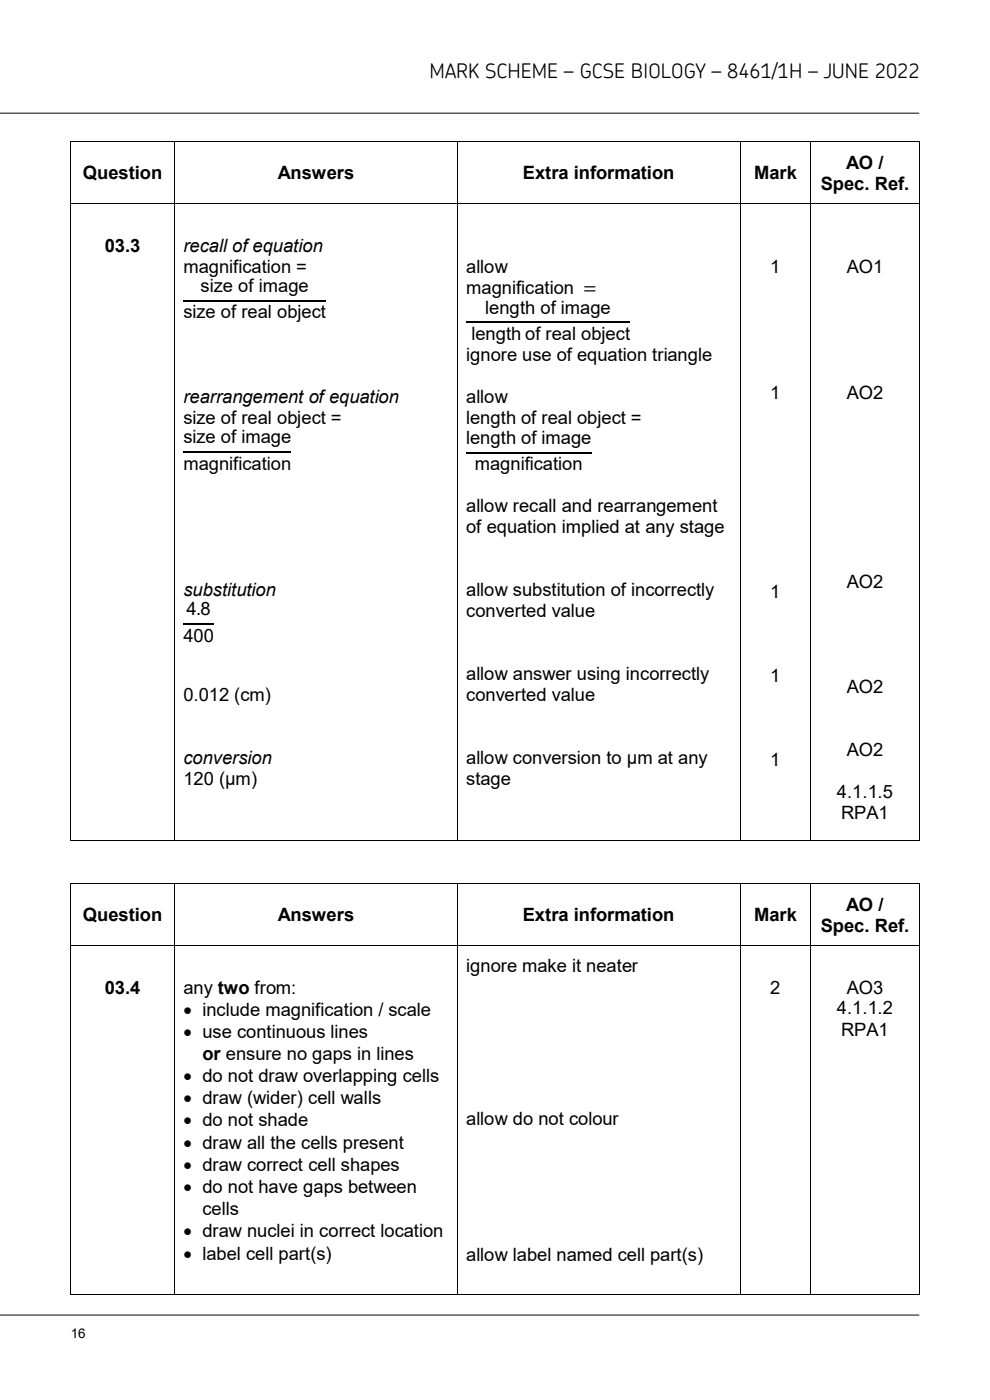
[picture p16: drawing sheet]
<svg xmlns="http://www.w3.org/2000/svg" width="210mm" height="297mm" viewBox="0 0 210 297" stroke-linecap="round" stroke-linejoin="round" font-family="sans-serif">
<defs><g id="words">
<text font-size="4.2" x="91.1" y="16.5">MARK SCHEME – GCSE BIOLOGY – 8461/1H – JUNE 2022</text>
<g font-size="3.9">
<text x="179.5" y="35.8">AO /</text>
<text x="17.6" y="38.1">Question</text>
<text x="58.9" y="38.1">Answers</text>
<text x="110.9" y="38.1">Extra information</text>
<text x="160" y="38.1">Mark</text>
<text x="174.1" y="40.3">Spec. Ref.</text>
<text x="22.2" y="53.4">03.3</text>
<text x="38.9" y="53.4">recall of equation</text>
<text x="38.9" y="57.8">magnification =</text>
<text x="98.9" y="57.8">allow</text>
<text x="163.4" y="57.8">1</text>
<text x="179.6" y="57.8">AO1</text>
<text x="42.5" y="62">size of image</text>
<text x="98.9" y="62.3">magnification =</text>
<text x="38.9" y="67.6">size of real object</text>
<text x="103" y="66.5">length of image</text>
<text x="98.9" y="76.6">ignore use of equation triangle</text>
<text x="100" y="72.1">length of real object</text>
<text x="38.9" y="85.4">rearrangement of equation</text>
<text x="38.9" y="89.9">size of real object =</text>
<text x="98.9" y="85.5">allow</text>
<text x="98.9" y="90">length of real object =</text>
<text x="163.4" y="84.6">1</text>
<text x="179.6" y="84.6">AO2</text>
<text x="38.9" y="94.1">size of image</text>
<text x="98.9" y="94.1">length of image</text>
<text x="38.9" y="99.7">magnification</text>
<text x="100.7" y="99.7">magnification</text>
<text x="98.9" y="108.6">allow recall and rearrangement</text>
<text x="98.9" y="113.1">of equation implied at any stage</text>
<text x="179.6" y="124.7">AO2</text>
<text x="38.9" y="126.4">substitution</text>
<text x="39.6" y="130.6">4.8</text>
<text x="98.9" y="126.5">allow substitution of incorrectly</text>
<text x="98.9" y="130.9">converted value</text>
<text x="163.4" y="126.9">1</text>
<text x="38.9" y="136.1">400</text>
<text x="38.9" y="148.7">0.012 (cm)</text>
<text x="98.9" y="144.3">allow answer using incorrectly</text>
<text x="98.9" y="148.8">converted value</text>
<text x="163.4" y="144.7">1</text>
<text x="179.6" y="147">AO2</text>
<text x="179.6" y="160.4">AO2</text>
<text x="38.9" y="162.1">conversion</text>
<text x="38.9" y="166.6">120 (µm)</text>
<text x="98.9" y="162.2">allow conversion to µm at any</text>
<text x="98.9" y="166.6">stage</text>
<text x="163.4" y="162.5">1</text>
<text x="177.5" y="169.3">4.1.1.5</text>
<text x="178.4" y="173.8">RPA1</text>
<text x="17.6" y="195.5">Question</text>
<text x="58.9" y="195.5">Answers</text>
<text x="110.9" y="195.5">Extra information</text>
<text x="160" y="195.5">Mark</text>
<text x="174.1" y="197.7">Spec. Ref.</text>
<text x="179.5" y="193.2">AO /</text>
<text x="98.9" y="206.3">ignore make it neater</text>
<text x="22.2" y="210.8">03.4</text>
<text x="38.9" y="210.8">any two from:</text>
<text x="38.9" y="215.5">• include magnification / scale</text>
<text x="163.4" y="210.8">2</text>
<text x="177.5" y="215.2">4.1.1.2</text>
<text x="179.6" y="210.8">AO3</text>
<text x="38.9" y="220.2">• use continuous lines</text>
<text x="178.4" y="219.7">RPA1</text>
<text x="42.9" y="224.8">or ensure no gaps in lines</text>
<text x="38.9" y="229.5">• do not draw overlapping cells</text>
<text x="38.9" y="234.3">• draw (wider) cell walls</text>
<text x="38.9" y="239">• do not shade</text>
<text x="98.9" y="238.6">allow do not colour</text>
<text x="38.9" y="243.7">• draw all the cells present</text>
<text x="38.9" y="248.5">• draw correct cell shapes</text>
<text x="38.9" y="253.2">• do not have gaps between</text>
<text x="42.9" y="257.7">cells</text>
<text x="38.9" y="262.5">• draw nuclei in correct location</text>
<text x="38.9" y="267.2">• label cell part(s)</text>
<text x="98.9" y="267.5">allow label named cell part(s)</text>
</g>
<text font-size="2.8" x="15" y="283.8">16</text>
</g></defs>
<g fill="none" stroke="#000" stroke-width=".21">
<path d="M0 24h195M15 30v148.3M15.1 30.1h21.8M37 32.2v146.1M37.1 30.1h59.8M97 32.2v146.1M97.1 30.1h59.8M157 32.2v146.1M157.1 30.1h14.8M172 32.2v146.1M172.1 30.1h22.8M195 30v148.3"/>
<path d="M15.1 43.2h21.8M37.1 43.2h59.8M97.1 43.2h59.8M157.1 43.2h14.8M172.1 43.2h22.8M15.1 178.4h21.8M37.1 178.4h59.8M97.1 178.4h59.8M157.1 178.4h14.8M172.1 178.4h22.8M15 187.4v87.2M15.1 187.5h21.8"/>
<path d="M37 189.6v85M37.1 187.5h59.8M97 189.6v85M97.1 187.5h59.8M157 189.6v85M157.1 187.5h14.8M172 189.6v85M172.1 187.5h22.8M195 187.4v87.2M15.1 200.6h21.8M37.1 200.6h59.8M97.1 200.6h59.8"/>
<path d="M157.1 200.6h14.8M172.1 200.6h22.8M0 279h195M15.1 274.7h21.8M37.1 274.7h59.8M97.1 274.7h59.8M157.1 274.7h14.8M172.1 274.7h22.8"/>
</g>
<g fill="#000">
<path d="M14.9 30h.2v.2h-.2zM36.9 30.2h.2v2h-.2zM36.9 30h.2v.2h-.2zM96.9 30.2h.2v2h-.2zM96.9 30h.2v.2h-.2zM156.9 30.2h.2v2h-.2zM156.9 30h.2v.2h-.2zM171.9 30.2h.2v2h-.2zM171.9 30h.2v.2h-.2zM194.9 30h.2v.2h-.2zM14.9 178.3h.2v.2h-.2zM36.9 178.3h.2v.2h-.2z"/>
<path d="M96.9 178.3h.2v.2h-.2zM156.9 178.3h.2v.2h-.2zM171.9 178.3h.2v.2h-.2zM194.9 178.3h.2v.2h-.2zM14.9 187.4h.2v.2h-.2zM36.9 187.6h.2v2h-.2zM36.9 187.4h.2v.2h-.2zM96.9 187.6h.2v2h-.2zM96.9 187.4h.2v.2h-.2zM156.9 187.6h.2v2h-.2zM156.9 187.4h.2v.2h-.2zM171.9 187.6h.2v2h-.2z"/>
<path d="M171.9 187.4h.2v.2h-.2zM194.9 187.4h.2v.2h-.2zM14.9 274.6h.2v.1h-.2zM36.9 274.6h.2v.1h-.2zM96.9 274.6h.2v.1h-.2zM156.9 274.6h.2v.1h-.2zM171.9 274.6h.2v.1h-.2zM194.9 274.6h.2v.1h-.2z"/>
</g>
<path d="M38.9 63.8h30.2M98.9 68.4h34.7M38.9 95.9h22.9M98.9 96h26.5M38.9 132.4h6.5" fill="none" stroke="#000" stroke-width=".25"/>
<use href="#words"/>
</svg>
